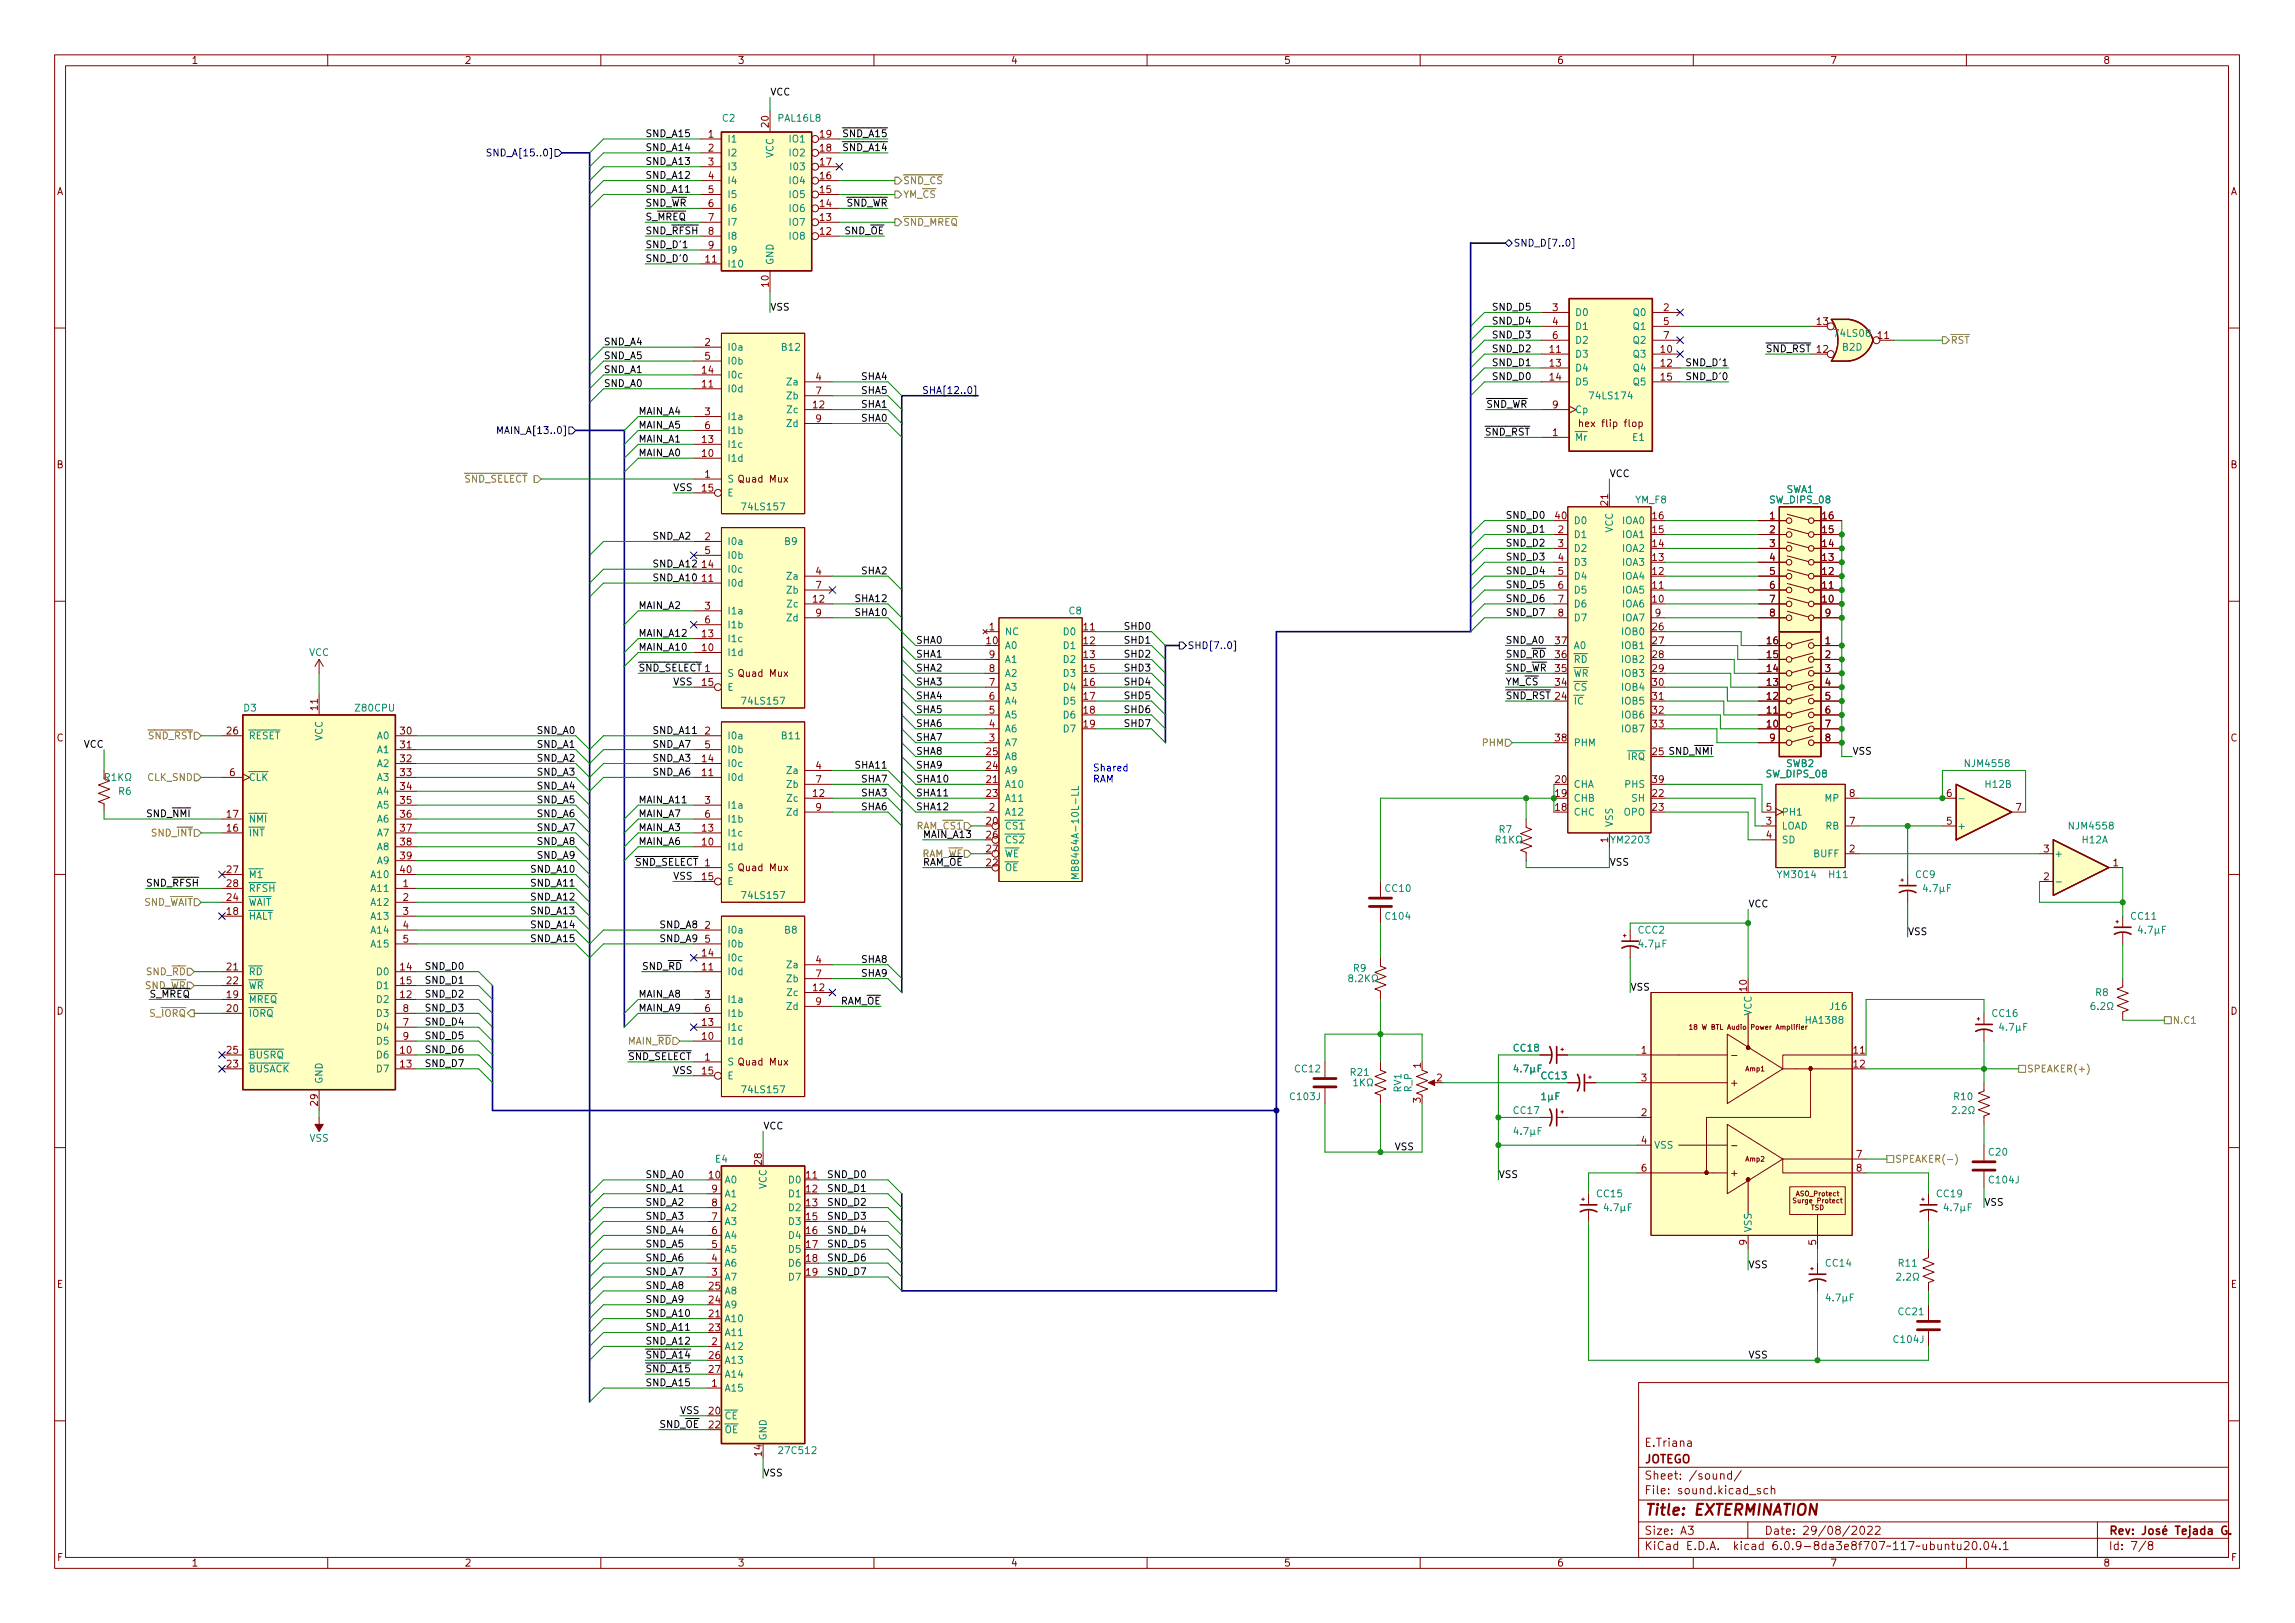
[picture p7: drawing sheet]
<svg xmlns="http://www.w3.org/2000/svg" width="420mm" height="297mm" viewBox="0 0 420 297" stroke-linecap="round" stroke-linejoin="round" font-family="sans-serif">
<defs><g id="words">
<g font-size="4.2" fill="#840000">
<text x="319.5" y="192">.</text>
<text x="330.9" y="195.8">.</text>
<text x="311.8" y="214.9">.</text>
<text x="319.5" y="216.2">.</text>
</g>
<text font-size="2.8" fill="#840000" x="301" y="277.3">Title: EXTERMINATION</text>
<g font-size="2.1" fill="#840000">
<text x="301" y="267.8">JOTEGO</text>
<text x="301" y="264.8">E.Triana</text>
<text x="301" y="273.5">File: sound.kicad_sch</text>
<text x="301" y="270.8">Sheet: /sound/</text>
<text x="301" y="280.9">Size: A3</text>
<text x="323" y="280.9">Date: 29/08/2022</text>
<text x="301" y="283.7">KiCad E.D.A. kicad 6.0.9-8da3e8f707~117~ubuntu20.04.1</text>
<text x="386" y="283.7">Id: 7/8</text>
</g>
<g font-size="1.8" fill="#840000">
<text x="35" y="11.7">1</text>
<text x="85" y="11.7">2</text>
<text x="135" y="11.7">3</text>
<text x="185" y="11.7">4</text>
<text x="235" y="11.7">5</text>
<text x="285" y="11.7">6</text>
<text x="335" y="11.7">7</text>
<text x="385" y="11.7">8</text>
<text x="140.7" y="23.2" transform="rotate(-90 140.7 23.2)">20</text>
<text x="129.7" y="25.2">1</text>
<text x="129.7" y="27.7">2</text>
<text x="10.3" y="35.7">A</text>
<text x="129.7" y="30.3">3</text>
<text x="129.7" y="32.8">4</text>
<text x="129.7" y="35.3">5</text>
<text x="150.1" y="35.3">15</text>
<text x="150.1" y="32.8">16</text>
<text x="150.1" y="30.3">17</text>
<text x="408.3" y="35.7">A</text>
<text x="129.7" y="37.9">6</text>
<text x="129.7" y="40.4">7</text>
<text x="150.1" y="40.4">13</text>
<text x="150.1" y="37.9">14</text>
<text x="129.7" y="45.5">9</text>
<text x="129.2" y="48">11</text>
<text x="140.7" y="52.5" transform="rotate(-90 140.7 52.5)">10</text>
<text x="284.2" y="56.9">3</text>
<text x="284.2" y="59.5">4</text>
<text x="304.6" y="56.9">2</text>
<text x="304.6" y="59.5">5</text>
<text x="332.6" y="59.5">13</text>
<text x="129" y="63.3">2</text>
<text x="129" y="65.8">5</text>
<text x="283.8" y="64.6">11</text>
<text x="284.2" y="62">6</text>
<text x="304.1" y="64.6">10</text>
<text x="304.6" y="62">7</text>
<text x="332.6" y="64.6">12</text>
<text x="343.8" y="62">11</text>
<text x="128.6" y="70.9">11</text>
<text x="128.6" y="68.4">14</text>
<text x="149.4" y="69.6">4</text>
<text x="283.8" y="67.1">13</text>
<text x="283.8" y="69.6">14</text>
<text x="304.1" y="67.1">12</text>
<text x="304.1" y="69.6">15</text>
<text x="129" y="76">3</text>
<text x="148.9" y="74.7">12</text>
<text x="149.4" y="72.2">7</text>
<text x="149.4" y="77.3">9</text>
<text x="284.2" y="74.7">9</text>
<text x="128.6" y="83.6">10</text>
<text x="128.6" y="81.1">13</text>
<text x="129" y="78.5">6</text>
<text x="284.2" y="79.8">1</text>
<text x="289.9" y="78.1">hex flip flop</text>
<text x="10.3" y="85.7">B</text>
<text x="128.6" y="90">15</text>
<text x="129" y="87.4">1</text>
<text x="408.3" y="85.7">B</text>
<text x="284.8" y="95">40</text>
<text x="294.4" y="92.5" transform="rotate(-90 294.4 92.5)">21</text>
<text x="302.5" y="95">16</text>
<text x="324" y="95">1</text>
<text x="333.7" y="95">16</text>
<text x="129" y="98.8">2</text>
<text x="129" y="101.4">5</text>
<text x="285.3" y="97.6">2</text>
<text x="285.3" y="100.1">3</text>
<text x="302.5" y="100.1">14</text>
<text x="302.5" y="97.6">15</text>
<text x="324" y="97.6">2</text>
<text x="324" y="100.1">3</text>
<text x="333.7" y="100.1">14</text>
<text x="333.7" y="97.6">15</text>
<text x="128.6" y="106.5">11</text>
<text x="128.6" y="103.9">14</text>
<text x="149.4" y="105.2">4</text>
<text x="149.4" y="107.7">7</text>
<text x="285.3" y="102.7">4</text>
<text x="285.3" y="105.2">5</text>
<text x="285.3" y="107.7">6</text>
<text x="302.5" y="107.7">11</text>
<text x="302.5" y="105.2">12</text>
<text x="302.5" y="102.7">13</text>
<text x="324" y="102.7">4</text>
<text x="324" y="105.2">5</text>
<text x="324" y="107.7">6</text>
<text x="333.7" y="107.7">11</text>
<text x="333.7" y="105.2">12</text>
<text x="333.7" y="102.7">13</text>
<text x="129" y="111.5">3</text>
<text x="148.9" y="110.3">12</text>
<text x="149.4" y="112.8">9</text>
<text x="285.3" y="110.3">7</text>
<text x="285.3" y="112.8">8</text>
<text x="302.5" y="110.3">10</text>
<text x="303" y="112.8">9</text>
<text x="324" y="110.3">7</text>
<text x="324" y="112.8">8</text>
<text x="333.7" y="110.3">10</text>
<text x="334.2" y="112.8">9</text>
<text x="128.6" y="119.2">10</text>
<text x="128.6" y="116.6">13</text>
<text x="129" y="114.1">6</text>
<text x="180.6" y="117.9">10</text>
<text x="181.1" y="115.4">1</text>
<text x="198.4" y="115.4">11</text>
<text x="198.4" y="117.9">12</text>
<text x="284.8" y="117.9">37</text>
<text x="302.5" y="115.4">26</text>
<text x="302.5" y="117.9">27</text>
<text x="323.5" y="117.9">16</text>
<text x="334.2" y="117.9">1</text>
<text x="128.6" y="125.5">15</text>
<text x="129" y="123">1</text>
<text x="181.1" y="125.5">7</text>
<text x="181.1" y="123">8</text>
<text x="181.1" y="120.4">9</text>
<text x="198.4" y="120.4">13</text>
<text x="198.4" y="123">15</text>
<text x="198.4" y="125.5">16</text>
<text x="302.5" y="120.4">28</text>
<text x="302.5" y="123">29</text>
<text x="302.5" y="125.5">30</text>
<text x="323.5" y="125.5">13</text>
<text x="323.5" y="123">14</text>
<text x="323.5" y="120.4">15</text>
<text x="334.2" y="120.4">2</text>
<text x="334.2" y="123">3</text>
<text x="334.2" y="125.5">4</text>
<text x="58.2" y="129.9" transform="rotate(-90 58.2 129.9)">11</text>
<text x="181.1" y="130.6">5</text>
<text x="181.1" y="128.1">6</text>
<text x="198.4" y="128.1">17</text>
<text x="198.4" y="130.6">18</text>
<text x="284.8" y="128.1">24</text>
<text x="302.5" y="128.1">31</text>
<text x="302.5" y="130.6">32</text>
<text x="323.5" y="130.6">11</text>
<text x="323.5" y="128.1">12</text>
<text x="334.2" y="128.1">5</text>
<text x="334.2" y="130.6">6</text>
<text x="10.3" y="135.7">C</text>
<text x="41.6" y="134.4">26</text>
<text x="73.3" y="134.4">30</text>
<text x="73.3" y="136.9">31</text>
<text x="129" y="134.4">2</text>
<text x="129" y="136.9">5</text>
<text x="181.1" y="135.7">3</text>
<text x="181.1" y="133.1">4</text>
<text x="198.4" y="133.1">19</text>
<text x="284.8" y="135.7">38</text>
<text x="302.5" y="133.1">33</text>
<text x="323.5" y="133.1">10</text>
<text x="324" y="135.7">9</text>
<text x="334.2" y="133.1">7</text>
<text x="334.2" y="135.7">8</text>
<text x="408.3" y="135.7">C</text>
<text x="42.1" y="142">6</text>
<text x="73.3" y="139.5">32</text>
<text x="73.3" y="142">33</text>
<text x="128.6" y="142">11</text>
<text x="128.6" y="139.5">14</text>
<text x="149.4" y="140.8">4</text>
<text x="149.4" y="143.3">7</text>
<text x="180.6" y="143.3">21</text>
<text x="180.6" y="140.8">24</text>
<text x="180.6" y="138.2">25</text>
<text x="284.8" y="143.3">20</text>
<text x="302.5" y="143.3">39</text>
<text x="41.6" y="149.6">17</text>
<text x="73.3" y="144.6">34</text>
<text x="73.3" y="147.1">35</text>
<text x="73.3" y="149.6">36</text>
<text x="129" y="147.1">3</text>
<text x="129" y="149.6">6</text>
<text x="148.9" y="145.8">12</text>
<text x="149.4" y="148.4">9</text>
<text x="180.6" y="145.8">23</text>
<text x="181.1" y="148.4">2</text>
<text x="284.8" y="148.4">18</text>
<text x="284.8" y="145.8">19</text>
<text x="302.5" y="145.8">22</text>
<text x="302.5" y="148.4">23</text>
<text x="323.4" y="148.4">5</text>
<text x="338.6" y="145.8">8</text>
<text x="356.4" y="145.8">6</text>
<text x="369.1" y="148.4">7</text>
<text x="41.6" y="152.2">16</text>
<text x="73.3" y="152.2">37</text>
<text x="73.3" y="154.7">38</text>
<text x="128.6" y="154.7">10</text>
<text x="128.6" y="152.2">13</text>
<text x="180.6" y="150.9">20</text>
<text x="180.6" y="153.5">26</text>
<text x="180.6" y="156">27</text>
<text x="294.4" y="154.2" transform="rotate(-90 294.4 154.2)">1</text>
<text x="323.4" y="150.9">3</text>
<text x="323.4" y="153.5">4</text>
<text x="338.6" y="156">2</text>
<text x="338.6" y="150.9">7</text>
<text x="356.4" y="150.9">5</text>
<text x="374.2" y="156">3</text>
<text x="41.6" y="159.8">27</text>
<text x="73.3" y="157.3">39</text>
<text x="73.3" y="159.8">40</text>
<text x="128.6" y="161.1">15</text>
<text x="129" y="158.5">1</text>
<text x="180.6" y="158.5">22</text>
<text x="374.2" y="161.1">2</text>
<text x="386.9" y="158.5">1</text>
<text x="41.6" y="167.4">18</text>
<text x="41.6" y="164.9">24</text>
<text x="41.6" y="162.3">28</text>
<text x="73.8" y="162.3">1</text>
<text x="73.8" y="164.9">2</text>
<text x="73.8" y="167.4">3</text>
<text x="73.8" y="170">4</text>
<text x="73.8" y="172.5">5</text>
<text x="129" y="170">2</text>
<text x="129" y="172.5">5</text>
<text x="41.6" y="177.6">21</text>
<text x="73.3" y="177.6">14</text>
<text x="128.6" y="177.6">11</text>
<text x="128.6" y="175">14</text>
<text x="149.4" y="176.3">4</text>
<text x="149.4" y="178.9">7</text>
<text x="10.3" y="185.7">D</text>
<text x="41.6" y="182.7">19</text>
<text x="41.6" y="185.2">20</text>
<text x="41.6" y="180.1">22</text>
<text x="73.3" y="182.7">12</text>
<text x="73.3" y="180.1">15</text>
<text x="73.8" y="185.2">8</text>
<text x="129" y="182.7">3</text>
<text x="129" y="185.2">6</text>
<text x="148.9" y="181.4">12</text>
<text x="149.4" y="183.9">9</text>
<text x="319.8" y="181.4" transform="rotate(-90 319.8 181.4)">10</text>
<text x="408.3" y="185.7">D</text>
<text x="73.8" y="187.7">7</text>
<text x="73.8" y="190.3">9</text>
<text x="128.6" y="190.3">10</text>
<text x="128.6" y="187.7">13</text>
<text x="41.6" y="195.4">23</text>
<text x="41.6" y="192.8">25</text>
<text x="73.3" y="192.8">10</text>
<text x="73.3" y="195.4">13</text>
<text x="128.6" y="196.6">15</text>
<text x="260.1" y="195.5" transform="rotate(-90 260.1 195.5)">1</text>
<text x="263" y="197.9">2</text>
<text x="300.5" y="192.8">1</text>
<text x="300.5" y="197.9">3</text>
<text x="317.2" y="193.7">-</text>
<text x="339.4" y="192.8">11</text>
<text x="339.4" y="195.4">12</text>
<text x="58.2" y="202.3" transform="rotate(-90 58.2 202.3)">29</text>
<text x="260.1" y="201.8" transform="rotate(-90 260.1 201.8)">3</text>
<text x="317" y="198.8">+</text>
<text x="300.5" y="204.3">2</text>
<text x="300.5" y="209.3">4</text>
<text x="129.8" y="215.7">10</text>
<text x="139.4" y="213.1" transform="rotate(-90 139.4 213.1)">28</text>
<text x="147.6" y="215.7">11</text>
<text x="300.5" y="214.4">6</text>
<text x="317" y="215.3">+</text>
<text x="317.2" y="210.2">-</text>
<text x="339.9" y="211.9">7</text>
<text x="339.9" y="214.4">8</text>
<text x="130.3" y="220.8">8</text>
<text x="130.3" y="218.2">9</text>
<text x="147.6" y="218.2">12</text>
<text x="147.6" y="220.8">13</text>
<text x="130.3" y="225.8">6</text>
<text x="130.3" y="223.3">7</text>
<text x="147.6" y="223.3">15</text>
<text x="147.6" y="225.8">16</text>
<text x="319.8" y="227.9" transform="rotate(-90 319.8 227.9)">9</text>
<text x="332.5" y="227.9" transform="rotate(-90 332.5 227.9)">5</text>
<text x="130.3" y="233.5">3</text>
<text x="130.3" y="230.9">4</text>
<text x="130.3" y="228.4">5</text>
<text x="147.6" y="228.4">17</text>
<text x="147.6" y="230.9">18</text>
<text x="147.6" y="233.5">19</text>
<text x="10.4" y="235.7">E</text>
<text x="129.8" y="238.5">24</text>
<text x="129.8" y="236">25</text>
<text x="408.4" y="235.7">E</text>
<text x="129.8" y="241.1">21</text>
<text x="129.8" y="243.6">23</text>
<text x="129.8" y="248.7">26</text>
<text x="129.8" y="251.2">27</text>
<text x="130.3" y="246.2">2</text>
<text x="130.3" y="253.8">1</text>
<text x="129.8" y="258.9">20</text>
<text x="139.4" y="266.5" transform="rotate(-90 139.4 266.5)">14</text>
<text x="10.4" y="285.7">F</text>
<text x="35" y="286.7">1</text>
<text x="85" y="286.7">2</text>
<text x="135" y="286.7">3</text>
<text x="185" y="286.7">4</text>
<text x="235" y="286.7">5</text>
<text x="285" y="286.7">6</text>
<text x="335" y="286.7">7</text>
<text x="385" y="286.7">8</text>
<text x="408.4" y="285.7">F</text>
</g>
<g font-size="1.8">
<text x="141" y="17.5">VCC</text>
<text x="118.1" y="25.1">SND_A15</text>
<text x="118.1" y="27.6">SND_A14</text>
<text x="150.1" y="27.7">18 ~{SND_A14}</text>
<text x="150.1" y="25.2">19 ~{SND_A15}</text>
<text x="118.1" y="30.2">SND_A13</text>
<text x="118.1" y="32.7">SND_A12</text>
<text x="118.1" y="35.2">SND_A11</text>
<text x="118.1" y="37.8">SND_~{WR}</text>
<text x="118.1" y="40.3">S_~{MREQ}</text>
<text x="153.5" y="37.8">~{SND_WR}</text>
<text x="118.1" y="45.4">SND_D'1</text>
<text x="118.1" y="47.9">SND_D'0</text>
<text x="118.1" y="42.9">SND_~{RFSH}8</text>
<text x="150.1" y="43">12 SND_~{OE}</text>
<text x="141" y="56.8">VSS</text>
<text x="273" y="59.4">SND_D4</text>
<text x="273" y="56.8">SND_D5</text>
<text x="110.5" y="63.2">SND_A4</text>
<text x="110.5" y="65.7">SND_A5</text>
<text x="273" y="61.9">SND_D3</text>
<text x="273" y="64.5">SND_D2</text>
<text x="323.2" y="64.5">~{SND_RST}</text>
<text x="110.5" y="70.8">SND_A0</text>
<text x="110.5" y="68.3">SND_A1</text>
<text x="157.8" y="69.5">SHA4</text>
<text x="273" y="69.5">SND_D0</text>
<text x="273" y="67">SND_D1</text>
<text x="309.1" y="69.5">SND_D'0</text>
<text x="309.1" y="67">SND_D'1</text>
<text x="116.8" y="75.9">MAIN_A4</text>
<text x="157.8" y="77.2">SHA0</text>
<text x="157.8" y="72.1">SHA5</text>
<text x="157.8" y="74.6">SHA1</text>
<text x="272" y="74.6">~{SND_WR}</text>
<text x="116.8" y="83.5">MAIN_A0</text>
<text x="116.8" y="78.4">MAIN_A5</text>
<text x="116.8" y="81">MAIN_A1</text>
<text x="271.8" y="79.7">~{SND_RST}</text>
<text x="123.2" y="89.9">VSS</text>
<text x="294.6" y="87.3">VCC</text>
<text x="275.6" y="94.9">SND_D0</text>
<text x="119.4" y="98.7">SND_A2</text>
<text x="275.6" y="97.5">SND_D1</text>
<text x="275.6" y="100">SND_D2</text>
<text x="119.4" y="106.4">SND_A10</text>
<text x="119.4" y="103.8">SND_A12</text>
<text x="157.8" y="105.1">SHA2</text>
<text x="275.6" y="105.1">SND_D4</text>
<text x="275.6" y="102.6">SND_D3</text>
<text x="275.6" y="107.6">SND_D5</text>
<text x="116.8" y="111.4">MAIN_A2</text>
<text x="156.9" y="110.2">SHA12</text>
<text x="156.9" y="112.7">SHA10</text>
<text x="275.6" y="110.2">SND_D6</text>
<text x="275.6" y="112.7">SND_D7</text>
<text x="116.8" y="119.1">MAIN_A10</text>
<text x="116.8" y="116.5">MAIN_A12</text>
<text x="167.6" y="117.8">SHA0</text>
<text x="206.1" y="115.3">SHD0</text>
<text x="206.1" y="117.8">SHD1</text>
<text x="275.6" y="117.8">SND_A0</text>
<text x="116.8" y="122.9">~{SND_SELECT}</text>
<text x="123.2" y="125.4">VSS</text>
<text x="167.6" y="125.4">SHA3</text>
<text x="167.6" y="120.3">SHA1</text>
<text x="167.6" y="122.9">SHA2</text>
<text x="206.1" y="125.4">SHD4</text>
<text x="206.1" y="120.3">SHD2</text>
<text x="206.1" y="122.9">SHD3</text>
<text x="275.6" y="122.9">SND_~{WR}35</text>
<text x="275.6" y="125.4">YM_~{CS} 34</text>
<text x="275.6" y="120.3">SND_~{RD}36</text>
<text x="167.6" y="130.5">SHA5</text>
<text x="167.6" y="128">SHA4</text>
<text x="206.1" y="130.5">SHD6</text>
<text x="206.1" y="128">SHD5</text>
<text x="275.6" y="128">~{SND_RST}</text>
<text x="15.3" y="136.8">VCC</text>
<text x="98.4" y="136.8">SND_A1</text>
<text x="98.4" y="134.3">SND_A0</text>
<text x="119.4" y="134.3">SND_A11</text>
<text x="119.4" y="136.8">SND_A7</text>
<text x="167.6" y="133">SHA6</text>
<text x="167.6" y="135.6">SHA7</text>
<text x="206.1" y="133">SHD7</text>
<text x="98.4" y="141.9">SND_A3</text>
<text x="98.4" y="139.4">SND_A2</text>
<text x="119.4" y="141.9">SND_A6</text>
<text x="119.4" y="139.4">SND_A3</text>
<text x="156.9" y="140.7">SHA11</text>
<text x="157.8" y="143.2">SHA7</text>
<text x="167.6" y="140.7">SHA9</text>
<text x="167.6" y="138.1">SHA8</text>
<text x="167.6" y="143.2">SHA10</text>
<text x="302.5" y="138.2">25SND_~{NMI}</text>
<text x="339.1" y="138.1">VSS</text>
<text x="26.7" y="149.5">SND_~{NMI}</text>
<text x="98.4" y="149.5">SND_A6</text>
<text x="98.4" y="144.5">SND_A4</text>
<text x="98.4" y="147">SND_A5</text>
<text x="116.8" y="149.5">MAIN_A7</text>
<text x="116.8" y="147">MAIN_A11</text>
<text x="157.8" y="145.7">SHA3</text>
<text x="157.8" y="148.3">SHA6</text>
<text x="167.6" y="148.3">SHA12</text>
<text x="167.6" y="145.7">SHA11</text>
<text x="98.4" y="152.1">SND_A7</text>
<text x="98.4" y="154.6">SND_A8</text>
<text x="116.8" y="154.6">MAIN_A6</text>
<text x="116.8" y="152.1">MAIN_A3</text>
<text x="168.9" y="153.4">MAIN_A13</text>
<text x="97.4" y="159.7">SND_A10</text>
<text x="98.4" y="157.2">SND_A9</text>
<text x="116.2" y="158.4">~{SND_SELECT}</text>
<text x="123.2" y="161">VSS</text>
<text x="168.9" y="158.4">RAM_~{OE}</text>
<text x="294.6" y="158.4">VSS</text>
<text x="26.7" y="162.2">SND_~{RFSH}</text>
<text x="97.4" y="162.2">SND_A11</text>
<text x="97.4" y="167.3">SND_A13</text>
<text x="97.4" y="164.8">SND_A12</text>
<text x="320" y="166.1">VCC</text>
<text x="97.4" y="172.4">SND_A15</text>
<text x="97.4" y="169.9">SND_A14</text>
<text x="120.6" y="172.4">SND_A9</text>
<text x="120.6" y="169.9">SND_A8</text>
<text x="349.2" y="171.1">VSS</text>
<text x="78.1" y="177.5">SND_D0</text>
<text x="117.5" y="177.5">SND_~{RD}</text>
<text x="157.8" y="178.8">SHA9</text>
<text x="157.8" y="176.2">SHA8</text>
<text x="27.3" y="182.6">S_~{MREQ}</text>
<text x="78.1" y="185.1">SND_D3</text>
<text x="78.1" y="180">SND_D1</text>
<text x="78.1" y="182.6">SND_D2</text>
<text x="116.8" y="182.6">MAIN_A8</text>
<text x="116.8" y="185.1">MAIN_A9</text>
<text x="152.3" y="183.8">RAM_~{OE}</text>
<text x="298.4" y="181.3">VSS</text>
<text x="78.1" y="187.6">SND_D4</text>
<text x="78.1" y="190.2">SND_D5</text>
<text x="78.1" y="192.7">SND_D6</text>
<text x="78.1" y="195.3">SND_D7</text>
<text x="114.9" y="194">~{SND_SELECT}1</text>
<text x="123.2" y="196.5">VSS</text>
<text x="139.7" y="206.7">VCC</text>
<text x="118.1" y="215.6">SND_A0</text>
<text x="151.8" y="215.6">SND_D0</text>
<text x="255.3" y="210.5">VSS</text>
<text x="274.3" y="215.6">VSS</text>
<text x="118.1" y="220.7">SND_A2</text>
<text x="118.1" y="218.1">SND_A1</text>
<text x="151.8" y="220.7">SND_D2</text>
<text x="151.8" y="218.1">SND_D1</text>
<text x="363.2" y="220.7">VSS</text>
<text x="118.1" y="223.2">SND_A3</text>
<text x="118.1" y="225.7">SND_A4</text>
<text x="151.8" y="225.7">SND_D4</text>
<text x="151.8" y="223.2">SND_D3</text>
<text x="118.1" y="230.8">SND_A6</text>
<text x="118.1" y="233.4">SND_A7</text>
<text x="118.1" y="228.3">SND_A5</text>
<text x="151.8" y="233.4">SND_D7</text>
<text x="151.8" y="228.3">SND_D5</text>
<text x="151.8" y="230.8">SND_D6</text>
<text x="320" y="232.1">VSS</text>
<text x="118.1" y="235.9">SND_A8</text>
<text x="118.1" y="238.4">SND_A9</text>
<text x="118.1" y="243.5">SND_A11</text>
<text x="118.1" y="241">SND_A10</text>
<text x="118.1" y="246.1">SND_A12</text>
<text x="118.1" y="248.6">~{SND_A14}</text>
<text x="118.1" y="251.1">~{SND_A15}</text>
<text x="320" y="248.6">VSS</text>
<text x="118.1" y="253.7">SND_A15</text>
<text x="120.6" y="261.3">SND_~{OE}22</text>
<text x="124.5" y="258.8">VSS</text>
<text x="139.7" y="270.2">VSS</text>
</g>
<g font-size="1.8" fill="#008484">
<text x="132.3" y="22.3">C2</text>
<text x="142.6" y="22.3">PAL16L8</text>
<text x="133.1" y="26.1">I1</text>
<text x="133.1" y="28.6">I2</text>
<text x="141.6" y="28.9" transform="rotate(-90 141.6 28.9)">VCC</text>
<text x="144.7" y="28.6">IO2</text>
<text x="144.7" y="26.1">IO1</text>
<text x="133.1" y="31.2">I3</text>
<text x="133.1" y="33.7">I4</text>
<text x="144.7" y="33.7">IO4</text>
<text x="145.1" y="31.2">I03</text>
<text x="133.1" y="36.2">I5</text>
<text x="133.1" y="38.8">I6</text>
<text x="133.1" y="41.3">I7</text>
<text x="144.7" y="41.3">IO7</text>
<text x="144.7" y="38.8">IO6</text>
<text x="144.7" y="36.2">IO5</text>
<text x="133.1" y="43.9">I8</text>
<text x="133.1" y="46.4">I9</text>
<text x="144.7" y="43.9">IO8</text>
<text x="133.1" y="48.9">I10</text>
<text x="141.6" y="48.6" transform="rotate(-90 141.6 48.6)">GND</text>
<text x="288.3" y="57.8">D0</text>
<text x="299.1" y="57.8">Q0</text>
<text x="133.1" y="64.2">I0a</text>
<text x="143.2" y="64.2">B12</text>
<text x="288.3" y="65.4">D3</text>
<text x="288.3" y="60.4">D1</text>
<text x="288.3" y="62.9">D2</text>
<text x="299.1" y="65.4">Q3</text>
<text x="299.1" y="60.4">Q1</text>
<text x="299.1" y="62.9">Q2</text>
<text x="336" y="61.6">74LS08</text>
<text x="337.3" y="64.2">B2D</text>
<text x="133.1" y="71.8">I0d</text>
<text x="133.1" y="69.3">I0c</text>
<text x="133.1" y="66.7">I0b</text>
<text x="144.2" y="70.5">Za</text>
<text x="288.3" y="68">D4</text>
<text x="288.3" y="70.5">D5</text>
<text x="299.1" y="68">Q4</text>
<text x="299.1" y="70.5">Q5</text>
<text x="133.1" y="76.9">I1a</text>
<text x="144.1" y="73.1">Zb</text>
<text x="144.2" y="75.6">Zc</text>
<text x="288.3" y="75.6">Cp</text>
<text x="291.3" y="73.1">74LS174</text>
<text x="133.1" y="82">I1c</text>
<text x="133.1" y="79.4">I1b</text>
<text x="144.1" y="78.1">Zd</text>
<text x="288.3" y="80.7">~{Mr}</text>
<text x="298.9" y="80.7">E1</text>
<text x="133.1" y="88.3">S Quad Mux</text>
<text x="133.1" y="84.5">I1d</text>
<text x="133.1" y="90.8">E</text>
<text x="136.1" y="93.4">74LS157</text>
<text x="288" y="95.9">D0</text>
<text x="297.1" y="95.9">IOA0</text>
<text x="299.4" y="92.1">YM_F8</text>
<text x="324.1" y="92.1">SW_DIPS_08</text>
<text x="327" y="90.2">SWA1</text>
<text x="133.1" y="99.7">I0a</text>
<text x="143.6" y="99.7">B9</text>
<text x="288" y="98.5">D1</text>
<text x="288" y="101">D2</text>
<text x="295.3" y="97.5" transform="rotate(-90 295.3 97.5)">VCC</text>
<text x="297.1" y="101">IOA2</text>
<text x="297.1" y="98.5">IOA1</text>
<text x="133.1" y="107.4">I0d</text>
<text x="133.1" y="104.8">I0c</text>
<text x="133.1" y="102.3">I0b</text>
<text x="144.2" y="106.1">Za</text>
<text x="288" y="103.5">D3</text>
<text x="288" y="106.1">D4</text>
<text x="297.1" y="106.1">IOA4</text>
<text x="297.1" y="103.5">IOA3</text>
<text x="133.1" y="112.4">I1a</text>
<text x="144.1" y="108.6">Zb</text>
<text x="144.1" y="113.7">Zd</text>
<text x="144.2" y="111.2">Zc</text>
<text x="195.7" y="112.4">C8</text>
<text x="288" y="108.6">D5</text>
<text x="288" y="111.2">D6</text>
<text x="288" y="113.7">D7</text>
<text x="297.1" y="111.2">IOA6</text>
<text x="297.1" y="108.6">IOA5</text>
<text x="297.1" y="113.7">IOA7</text>
<text x="133.1" y="117.5">I1c</text>
<text x="133.1" y="115">I1b</text>
<text x="183.9" y="116.2">NC</text>
<text x="183.9" y="118.8">A0</text>
<text x="194.8" y="116.2">D0</text>
<text x="194.8" y="118.8">D1</text>
<text x="288" y="118.8">A0</text>
<text x="297.1" y="116.2">IOB0</text>
<text x="297.1" y="118.8">IOB1</text>
<text x="56.6" y="120.1">VCC</text>
<text x="133.1" y="123.9">S Quad Mux</text>
<text x="133.1" y="120.1">I1d</text>
<text x="183.9" y="123.9">A2</text>
<text x="183.9" y="121.3">A1</text>
<text x="194.8" y="121.3">D2</text>
<text x="194.8" y="123.9">D3</text>
<text x="288" y="123.9">~{WR}</text>
<text x="288" y="121.3">~{RD}</text>
<text x="297.1" y="121.3">IOB2</text>
<text x="297.1" y="123.9">IOB3</text>
<text x="44.6" y="130.2">D3</text>
<text x="65.2" y="130.2">Z80CPU</text>
<text x="133.1" y="126.4">E</text>
<text x="136.1" y="128.9">74LS157</text>
<text x="183.9" y="131.5">A5</text>
<text x="183.9" y="128.9">A4</text>
<text x="183.9" y="126.4">A3</text>
<text x="194.8" y="126.4">D4</text>
<text x="194.8" y="128.9">D5</text>
<text x="194.8" y="131.5">D6</text>
<text x="288" y="128.9">~{IC}</text>
<text x="288" y="126.4">~{CS}</text>
<text x="297.1" y="126.4">IOB4</text>
<text x="297.1" y="128.9">IOB5</text>
<text x="297.1" y="131.5">IOB6</text>
<text x="45.5" y="135.3">~{RESET}</text>
<text x="59.1" y="135.6" transform="rotate(-90 59.1 135.6)">VCC</text>
<text x="69.1" y="135.3">A0</text>
<text x="69.1" y="137.8">A1</text>
<text x="133.1" y="135.3">I0a</text>
<text x="133.1" y="137.8">I0b</text>
<text x="143.2" y="135.3">B11</text>
<text x="183.9" y="136.6">A7</text>
<text x="183.9" y="134">A6</text>
<text x="194.8" y="134">D7</text>
<text x="288" y="136.6">PHM</text>
<text x="297.1" y="134">IOB7</text>
<text x="45.5" y="142.9">~{CLK}</text>
<text x="69.1" y="140.4">A2</text>
<text x="69.1" y="142.9">A3</text>
<text x="133.1" y="142.9">I0d</text>
<text x="133.1" y="140.4">I0c</text>
<text x="144.2" y="141.6">Za</text>
<text x="183.9" y="141.6">A9</text>
<text x="183.9" y="139.1">A8</text>
<text x="296.7" y="139.1">~{IRQ}</text>
<text x="323.5" y="142.3">SW_DIPS_08</text>
<text x="327" y="140.4">SWB2</text>
<text x="359.9" y="140.4">NJM4558</text>
<text x="21.7" y="145.5">R6</text>
<text x="69.1" y="145.5">A4</text>
<text x="69.1" y="148">A5</text>
<text x="133.1" y="148">I1a</text>
<text x="144.1" y="144.2">Zb</text>
<text x="144.1" y="149.3">Zd</text>
<text x="144.2" y="146.7">Zc</text>
<text x="183.9" y="149.3">A12</text>
<text x="183.9" y="144.2">A10</text>
<text x="183.9" y="146.7">A11</text>
<text x="288" y="149.3">CHC</text>
<text x="288" y="146.7">CHB</text>
<text x="288" y="144.2">CHA</text>
<text x="297.3" y="149.3">OPO</text>
<text x="297.6" y="144.2">PHS</text>
<text x="298.8" y="146.7">SH</text>
<text x="326.1" y="149.3">PH1</text>
<text x="334.1" y="146.7">MP</text>
<text x="363.5" y="144.2">H12B</text>
<text x="45.5" y="153.1">~{INT}</text>
<text x="45.5" y="150.5">~{NMI}</text>
<text x="69.1" y="150.5">A6</text>
<text x="69.1" y="153.1">A7</text>
<text x="69.1" y="155.6">A8</text>
<text x="133.1" y="155.6">I1d</text>
<text x="133.1" y="153.1">I1c</text>
<text x="133.1" y="150.5">I1b</text>
<text x="183.9" y="151.8">~{CS1}</text>
<text x="183.9" y="154.3">~{CS2}</text>
<text x="274.5" y="152.4">R7</text>
<text x="295.2" y="154.3">YM2203</text>
<text x="295.3" y="151.4" transform="rotate(-90 295.3 151.4)">VSS</text>
<text x="326.1" y="151.8">LOAD</text>
<text x="326.1" y="154.3">SD</text>
<text x="334.2" y="151.8">RB</text>
<text x="358.3" y="151.8">+</text>
<text x="379" y="151.8">NJM4558</text>
<text x="381.2" y="154.3">H12A</text>
<text x="45.5" y="160.7">~{M1}</text>
<text x="68.1" y="160.7">A10</text>
<text x="69.1" y="158.2">A9</text>
<text x="133.1" y="159.4">S Quad Mux</text>
<text x="133.1" y="162">E</text>
<text x="183.9" y="159.4">~{OE}</text>
<text x="183.9" y="156.9">~{WE}</text>
<text x="197.5" y="159.6" transform="rotate(-90 197.5 159.6)">MB8464A-10L-LL</text>
<text x="325.6" y="160.7">YM3014</text>
<text x="332.1" y="156.9">BUFF</text>
<text x="334.9" y="160.7">H11</text>
<text x="350.7" y="160.7">CC9</text>
<text x="376" y="156.9">+</text>
<text x="45.5" y="165.8">~{WAIT}</text>
<text x="45.5" y="163.2">~{RFSH}</text>
<text x="68.1" y="163.2">A11</text>
<text x="68.1" y="165.8">A12</text>
<text x="136.1" y="164.5">74LS157</text>
<text x="253.7" y="163.2">CC10</text>
<text x="45.5" y="168.3">~{HALT}</text>
<text x="68.1" y="168.3">A13</text>
<text x="68.1" y="170.9">A14</text>
<text x="68.1" y="173.4">A15</text>
<text x="133.1" y="170.9">I0a</text>
<text x="133.1" y="173.4">I0b</text>
<text x="143.6" y="170.9">B8</text>
<text x="253.8" y="168.3">C104</text>
<text x="299.9" y="170.9">CCC2</text>
<text x="390.2" y="168.3">CC11</text>
<text x="45.5" y="178.5">~{RD}</text>
<text x="69.1" y="178.5">D0</text>
<text x="133.1" y="178.5">I0d</text>
<text x="133.1" y="175.9">I0c</text>
<text x="144.1" y="179.7">Zb</text>
<text x="144.2" y="177.2">Za</text>
<text x="247.8" y="177.8">R9</text>
<text x="45.5" y="183.6">~{MREQ}</text>
<text x="45.5" y="181">~{WR}</text>
<text x="69.1" y="183.6">D2</text>
<text x="69.1" y="181">D1</text>
<text x="133.1" y="183.6">I1a</text>
<text x="144.1" y="184.8">Zd</text>
<text x="144.2" y="182.3">Zc</text>
<text x="320.7" y="185.9" transform="rotate(-90 320.7 185.9)">VCC</text>
<text x="335.1" y="184.8">J16</text>
<text x="383.7" y="182.3">R8</text>
<text x="45.5" y="186.1">~{IORQ}</text>
<text x="69.1" y="188.6">D4</text>
<text x="69.1" y="186.1">D3</text>
<text x="69.1" y="191.2">D5</text>
<text x="133.1" y="191.2">I1d</text>
<text x="133.1" y="188.6">I1c</text>
<text x="133.1" y="186.1">I1b</text>
<text x="330.8" y="187.4">HA1388</text>
<text x="364.8" y="186.1">CC16</text>
<text x="45.5" y="196.3">~{BUSACK}</text>
<text x="45.5" y="193.7">~{BUSRQ}</text>
<text x="69.1" y="193.7">D6</text>
<text x="69.1" y="196.3">D7</text>
<text x="133.1" y="195">S Quad Mux</text>
<text x="133.1" y="197.5">E</text>
<text x="237.1" y="196.3">CC12</text>
<text x="247.3" y="196.9">R21</text>
<text x="277.2" y="192.4">CC18</text>
<text x="282.2" y="197.5">CC13</text>
<text x="59.1" y="198.4" transform="rotate(-90 59.1 198.4)">GND</text>
<text x="136.1" y="200.1">74LS157</text>
<text x="236.3" y="201.3">C103J</text>
<text x="256.5" y="199.9" transform="rotate(-90 256.5 199.9)">RV1</text>
<text x="258.4" y="199.9" transform="rotate(-90 258.4 199.9)">R_P</text>
<text x="277.2" y="203.9">CC17</text>
<text x="357.8" y="201.3">R10</text>
<text x="56.7" y="209">VSS</text>
<text x="131" y="212.8">E4</text>
<text x="302.8" y="210.2">VSS</text>
<text x="364.2" y="211.5">C20</text>
<text x="132.6" y="216.6">A0</text>
<text x="132.6" y="221.7">A2</text>
<text x="132.6" y="219.1">A1</text>
<text x="140.3" y="217.6" transform="rotate(-90 140.3 217.6)">VCC</text>
<text x="144.6" y="216.6">D0</text>
<text x="144.6" y="219.1">D1</text>
<text x="144.6" y="221.7">D2</text>
<text x="292.4" y="219.1">CC15</text>
<text x="354.6" y="219.1">CC19</text>
<text x="364.3" y="216.6">C104J</text>
<text x="132.6" y="226.7">A4</text>
<text x="132.6" y="224.2">A3</text>
<text x="144.6" y="224.2">D3</text>
<text x="144.6" y="226.7">D4</text>
<text x="320.7" y="225.6" transform="rotate(-90 320.7 225.6)">VSS</text>
<text x="132.6" y="231.8">A6</text>
<text x="132.6" y="229.3">A5</text>
<text x="144.6" y="229.3">D5</text>
<text x="144.6" y="231.8">D6</text>
<text x="334.3" y="231.8">CC14</text>
<text x="347.6" y="231.8">R11</text>
<text x="132.6" y="239.4">A9</text>
<text x="132.6" y="236.9">A8</text>
<text x="132.6" y="234.4">A7</text>
<text x="144.6" y="234.4">D7</text>
<text x="132.6" y="242">A10</text>
<text x="132.6" y="244.5">A11</text>
<text x="346.8" y="245.8">C104J</text>
<text x="347.6" y="240.7">CC21</text>
<text x="132.6" y="247.1">A12</text>
<text x="132.6" y="249.6">A13</text>
<text x="132.6" y="254.7">A15</text>
<text x="132.6" y="252.1">A14</text>
<text x="132.6" y="259.8">~{CE}</text>
<text x="132.6" y="262.3">~{OE}</text>
<text x="140.3" y="263.7" transform="rotate(-90 140.3 263.7)">GND</text>
<text x="142.9" y="266.1">27C512</text>
</g>
<g font-size="1.8" fill="#000084">
<text x="90.3" y="28.6">SND_A[15..0]</text>
<text x="277.1" y="45.1">SND_D[7..0]</text>
<text x="170.2" y="72.1">SHA[12..0]</text>
<text x="92.1" y="79.4">MAIN_A[13..0]</text>
<text x="217.4" y="118.8">SHD[7..0]</text>
</g>
<g font-size="1.8" fill="#848400">
<text x="165.3" y="33.7">~{SND_CS}</text>
<text x="165.3" y="41.3">~{SND_MREQ}</text>
<text x="165.3" y="36.2">YM_~{CS}</text>
<text x="357.1" y="62.9">~{RST}</text>
<text x="84" y="88.3">~{SND_SELECT}</text>
<text x="25.7" y="135.3">~{SND_RST}</text>
<text x="271.5" y="136.6">PHM</text>
<text x="27" y="142.9">CLK_SND</text>
<text x="26.4" y="153.1">SND_~{INT}</text>
<text x="166.5" y="151.8">RAM_~{CS1}</text>
<text x="167.1" y="156.9">RAM_~{WE}</text>
<text x="24.8" y="165.8">SND_~{WAIT}</text>
<text x="25.5" y="178.5">SND_~{RD}</text>
<text x="25.1" y="181">SND_~{WR}</text>
<text x="26" y="186.1">S_~{IORQ}</text>
<text x="113.6" y="191.2">MAIN_~{RD}</text>
<text x="397.7" y="187.4">N.C1</text>
<text x="371" y="196.3">SPEAKER(+)</text>
<text x="346.9" y="212.8">SPEAKER(-)</text>
</g>
<g font-size="1.8" fill="#0000c2">
<text x="200" y="141.2">Shared</text>
<text x="200" y="143.2">RAM</text>
</g>
<g font-size="1.2" fill="#840000">
<text x="310.4" y="188.4">18 W BTL Audio Power Amplifier</text>
<text x="319.6" y="196.1">Amp1</text>
<text x="319.6" y="212.6">Amp2</text>
<text x="328.7" y="220.2">Surge Protect</text>
<text x="328.9" y="218.9">ASO_Protect</text>
<text x="331.5" y="221.5">TSD</text>
</g>
</g></defs>
<g fill="none" stroke="#840000" stroke-width=".18">
<path d="M10 10h400v277h-400zM12 12h396v273h-396zM60 10v2M110 10v2M160 10v2M210 10v2M260 10v2M310 10v2M360 10v2M128.3 25.4h3.8M128.3 38.1h3.8M128.3 35.6h3.8"/>
<path d="M128.3 33.1h3.8M128.3 30.5h3.8M128.3 28h3.8M141 20.4v3.8M149.9 25.4h3.8M149.9 38.1h3.8M149.9 35.6h3.8M149.9 33.1h3.8M149.9 30.5h3.8M149.9 28h3.8M128.3 48.3h3.8M128.3 43.2h3.8"/>
<path d="M128.3 40.7h3.8M128.3 45.8h3.8M141 49.6v3.8M149.9 43.2h3.8M149.9 40.7h3.8M282.2 59.7h5.1M282.2 57.2h5.1M302.5 59.7h5.1M302.5 57.2h5.1M331.5 59.7h3M338.5 58.5h-3.2a6.7 6.7 0 0 1 0 7.6h3.2M10 60h2"/>
<path d="M127 71.2h5.1M127 68.6h5.1M127 63.5h5.1M127 76.2h5.1M127 66.1h5.1M127 78.8h5.1M132.1 61h15.2v33h-15.2zM147.3 75h5.1M147.3 69.9h5.1M147.3 72.4h5.1M147.3 77.5h5.1M282.2 75h5.1"/>
<path d="M282.2 69.9h5.1M282.2 62.3h5.1M282.2 64.8h5.1M282.2 67.3h5.1M287.3 74.3l1.2 .7-1.2 .6M289.2 77.4l.2-.2 .3 .1v.8M289.2 76.8v1.3M298.9 77.4l.2-.2 .4 .2v.4l-.1 .2-.3 .1-.2-.1zM300.1 77.3l.3-.1 .3 .3-.2 .5h-.4M300.1 77.2v1.3M302.5 69.9h5.1M302.5 62.3h5.1"/>
<path d="M302.5 64.8h5.1M302.5 67.3h5.1M331.5 64.8h3M344.2 62.3h2.5M408 60h2M127 87.7h5.1M127 83.9h5.1M127 81.3h5.1M127 90.2h3.8M127 99.1h5.1M132.1 96.6h15.2v33h-15.2zM143.5 87.4l.7 .8"/>
<path d="M144.2 87.4l-.7 .8M282.2 80h5.1M284.5 97.8h2.5M287 92.7h15.3v59.7h-15.3zM294.6 90.2v2.5M321.9 97.8h5.1M321.9 95.3h5.1M327.2 99.2l3.9 1M327.2 96.7l3.9 1M327.2 94.1l3.9 1.1M332.1 97.8h5.1M332.1 95.3h5.1"/>
<path d="M10 110h2M127 119.4h5.1M127 106.7h5.1M127 116.9h5.1M127 104.2h5.1M127 111.8h5.1M127 101.6h5.1M127 114.3h5.1M147.3 110.5h5.1M147.3 105.4h5.1M147.3 108h5.1M147.3 113.1h5.1"/>
<path d="M180 115.2l.7 .8M180.3 115.6h2.6M180.7 115.2l-.7 .8M182.9 113.1h15.2v48.2h-15.2zM198.1 115.6h2.6M284.5 110.5h2.5M284.5 105.4h2.5M284.5 108h2.5M284.5 113.1h2.5M284.5 100.4h2.5M284.5 102.9h2.5M302.3 108h2.5"/>
<path d="M302.3 113.1h2.5M321.9 110.5h5.1M321.9 105.4h5.1M321.9 108h5.1M321.9 113.1h5.1M321.9 100.4h5.1M321.9 102.9h5.1M321.9 118.1h5.1M327.2 111.9l3.9 1M327.2 109.3l3.9 1.1M327.2 106.8l3.9 1M327.2 104.3l3.9 1"/>
<path d="M327.2 101.7l3.9 1.1M331.9 119.5l-3.9 1.1M331.9 117l-3.9 1M332.1 110.5h5.1M332.1 105.4h5.1M332.1 108h5.1M332.1 113.1h5.1M332.1 100.4h5.1M332.1 102.9h5.1M332.1 118.1h5.1M408 110h2M40.6 134.7h3.8"/>
<path d="M58.4 120.7v2.5M58.4 127v3.8M58.4 120.7l-.7 1.3M58.4 120.7l.8 1.3M72.4 139.7h3.8M72.4 134.7h3.8M72.4 137.2h3.8M127 139.7h5.1M127 134.7h5.1M127 137.2h5.1M127 123.2h5.1M127 125.8h3.8"/>
<path d="M132.1 132.1h15.2v33h-15.2zM143.5 123l.7 .8M144.2 123l-.7 .8M180.3 123.2h2.6M180.3 125.8h2.6M180.3 128.3h2.6M180.3 133.4h2.6M180.3 130.8h2.6M180.3 120.7h2.6M180.3 135.9h2.6M302.3 128.3h2.5M321.9 123.2h5.1"/>
<path d="M321.9 125.8h5.1M321.9 128.3h5.1M321.9 133.4h5.1M321.9 130.8h5.1M321.9 120.7h5.1M321.9 135.9h5.1M331.9 134.7l-3.9 1.1M331.9 132.2l-3.9 1M331.9 129.7l-3.9 1M331.9 127.1l-3.9 1.1M331.9 124.6l-3.9 1M331.9 122.1l-3.9 1"/>
<path d="M332.1 123.2h5.1M332.1 125.8h5.1M332.1 128.3h5.1M332.1 133.4h5.1M332.1 130.8h5.1M332.1 120.7h5.1M332.1 135.9h5.1M19 141v1.5l1.1 .4-2.1 .8 2.1 .7-2.1 .8 2.1 .8-2.1 .7 1 .4v1.5M40.6 142.3h3.8M40.6 152.4h3.8M40.6 149.9h3.8M44.4 141.6l1.3 .7-1.3 .6"/>
<path d="M72.4 155h3.8M72.4 142.3h3.8M72.4 152.4h3.8M72.4 147.4h3.8M72.4 149.9h3.8M72.4 144.8h3.8M72.4 157.5h3.8M127 158.8h5.1M127 155h5.1M127 142.3h5.1M127 152.4h5.1M127 147.4h5.1"/>
<path d="M127 149.9h5.1M143.5 158.5l.7 .9M144.2 158.5l-.7 .9M147.3 146.1h5.1M147.3 141h5.1M147.3 143.5h5.1M147.3 148.6h5.1M180.3 143.5h2.6M180.3 148.6h2.6M279.4 149.9v1.5l1 .4-2 .8 2 .7-2 .8 2 .7-2 .8 1 .4v1.5M294.6 152.4v2.6M322.6 148.6h2.5"/>
<path d="M322.6 151.2h2.5M322.6 153.7h2.5M325.1 143.5h12.7v15.3h-12.7zM325.1 148l1.3 .6-1.3 .7M337.8 156.2h2.6M337.8 146.1h2.6M337.8 151.2h2.6M355.6 146.1h2.5M355.6 151.2h2.5M368.3 148.6h2.5M373.4 156.2h2.5M386.1 158.8h2.5"/>
<path d="M10 160h2M40.6 160.1h3.8M40.6 177.8h3.8M40.6 162.6h3.8M40.6 167.7h3.8M40.6 165.1h3.8M72.4 160.1h3.8M72.4 177.8h3.8M72.4 170.2h3.8M72.4 172.8h3.8M72.4 162.6h3.8M72.4 167.7h3.8"/>
<path d="M72.4 165.1h3.8M127 161.3h3.8M127 177.8h5.1M127 175.3h5.1M127 170.2h5.1M127 172.8h5.1M132.1 167.7h15.2v33h-15.2zM147.3 176.6h5.1M147.3 179.1h5.1M252.7 175.3v1.5l1 .4-2 .8 2 .7-2 .8 2 .7-2 .8 1 .4v1.5M252.7 161.3v2.8M252.7 166.2v2.7"/>
<path d="M297.2 171.2h.5M297.4 171v.5M298.4 170.2v2M298.4 173.3v2M348 161.1h.5M348.2 160.8v.5M349.2 160.1v2M349.2 163.1v2M373.4 161.3h2.5M387.3 168.7h.6M387.6 168.4v.5M388.6 179.1v1.5l-1 .4 2 .8-2 .7 2 .8-2 .8 2 .7-1 .4v1.5"/>
<path d="M388.6 167.7v2M388.6 170.7v2.1M408 160h2M40.6 182.9h3.8M40.6 185.5h3.8M40.6 193.1h3.8M40.6 195.6h3.8M40.6 180.4h3.8M58.4 199.4v3.8M72.4 190.5h3.8M72.4 188h3.8M72.4 182.9h3.8"/>
<path d="M72.4 185.5h3.8M72.4 193.1h3.8M72.4 195.6h3.8M72.4 180.4h3.8M127 194.3h5.1M127 190.5h5.1M127 188h5.1M127 196.9h3.8M127 182.9h5.1M127 185.5h5.1M143.5 194.1l.7 .8M144.2 194.1l-.7 .8"/>
<path d="M147.3 181.6h5.1M147.3 184.2h5.1M242.6 194.3v2.8M242.6 199.2v2.8M252.7 194.3v1.6l1 .4-2 .7 2 .8-2 .7 2 .8-2 .8 1 .3v1.6M260.3 195.9l1.1 .4-2.1 .7 2.1 .8-2.1 .7 2.1 .8-2.1 .8 1 .3M261.9 198.2h1M281.9 193.1h2.1M285 193.1h2M285.7 192.1h.6M286 191.8v.5M287 198.2h2.1"/>
<path d="M290.1 198.2h2M290.8 197.1h.5M291.1 196.9v.5M299.7 193.1h16.5M299.7 198.2h16.5M302.3 181.6h36.8v44.5h-36.8zM309.3 187.8l.3-.3v.9M309.3 188.4h.5M316.2 189.3l10.2 6.3-10.2 6.4zM320 185.5v6.3M326.4 195.6h12.7M328.8 187.8h.3"/>
<path d="M329.1 187.5l-.2 .1v.8M329.4 187.5v.1M329.4 187.8v.6M329.8 188.1l.4-.1v-.2h-.3l-.1 .1v.5h.4M330.6 187.8v.6M331.5 195.6v8.9h-19.1v10.2M341.6 193.1h-15.2v2.5M361.9 186.5h.6M362.2 186.2v.5M363.2 198.2v1.5l-1 .4 2 .7-2 .8 2 .7-2 .8 2 .8-1 .4v1.5M363.2 185.5v2M363.2 188.5v2"/>
<path d="M10 210h2M58.4 204.5v2.5M129.5 218.5h2.6M147.3 215.9h2.6M281.9 204.5h2.1M285 204.5h2M285.7 203.5h.6M286 203.2v.5M289.6 219.5h.5M289.8 219.2v.5M290.8 218.5v2M299.7 204.5h2.6"/>
<path d="M299.7 209.6h2.6M299.7 214.7h16.5M307.3 209.6h8.9M316.2 205.8l10.2 6.3-10.2 6.4zM320 215.9v6.4M326.4 212.1v2.6h15.2M326.4 212.1h15.2M327.7 217.2h10.1v5.1h-10.1zM328.8 219.3h-.5a.37 .37 0 0 0 .5 .5l-.1 .3h-.4M336.3 218.3h.4M336.4 218v.8l.3 .1M336.5 212.1h.1"/>
<path d="M336.7 219.6h-.3l-.1 .1v.4h.4M336.9 219.6h.4M337.1 219.3v.7l.2 .1M351.8 219.5h.5M352 219.2v.5M353.1 218.5v2M363.2 209.6v2.8M363.2 214.4v2.8M408 210h2M129.5 233.7h2.6M129.5 231.2h2.6M129.5 228.6h2.6"/>
<path d="M129.5 226.1h2.6M129.5 223.6h2.6M129.5 221h2.6M290.8 221.5v2.1M320 226.1v2.5M331.5 232.2h.5M331.7 231.9v.5M332.7 222.3v6.3M332.7 231.2v2M332.7 234.2v2.1M353.1 228.6v1.6l-1.1 .3 2.1 .8-2.1 .8 2.1 .7-2.1 .8 2.1 .8-1 .3v1.6M353.1 221.5v2.1"/>
<path d="M353.1 238.8v2.8M129.5 254h2.6M129.5 246.4h2.6M129.5 241.3h2.6M300 253h108v32h-108zM353.1 243.6v2.8M10 260h2M300 278.5h108M300 274.5h108M300 268.5h108M309 263.8h.6v.9M309.1 279.3h.9l-.5 .6 .4 .1v.7l-.2 .1h-.4l-.2-.1"/>
<path d="M309.6 264.1h-.5a.29 .29 0 0 0-.2 .3 .29 .29 0 0 0 .2 .3l.5-.1M315 269.9l.2-.2 .4 .1v.9M317 269.8l-.4-.1-.3 .3v.4l.1 .2h.6M317 269.2v1.5M318.8 269.1l-1.3 2M320 278.5v3M322.3 272.5l-.4-.1-.2 .2 .1 .2 .5 .2v.3h-.6M323.6 272.5l-.4-.1-.3 .3v.4l.2 .2h.5M324.3 272.6l.2-.2 .4 .1v.9M324.3 271.9v1.5M339.1 279.5l.5-.2 .3 .2v.2l-.9 1.1h.9M340.7 279.4l.2-.1a.8 .8 0 0 1 .5 .8 .8 .8 0 0 1-.5 .7 1 1 0 0 1-.2-1.4z"/>
<path d="M341.9 279.5l.6-.2 .2 .2 .1 .2-.9 1.1h.9M343.4 279.5l.5-.2 .2 .2 .1 .2-.9 1.1h.9M384 278.5v6.5M408 260h2M60 285v2M110 285v2M160 285v2M210 285v2M260 285v2M300 281.5h108M310 285v2M356.1 282.8l.3-.2 .3 .1 .1 .9"/>
<path d="M356.1 282.6v1M357.3 282.6h.6M357.5 282.1v1.3l.4 .2M358.4 282.6v.9l.4 .1 .2-.1M359 282.6v1M359.6 282.3l.6-.2 .2 .2 .1 .2-.9 1.1h.9M360 285v2M361.3 282.2l.1-.1a.8 .8 0 0 1 .5 .8 .8 .8 0 0 1-.5 .7 1 1 0 0 1-.1-1.4zM362.6 283.5v.1M363.4 282.2l.2-.1a.8 .8 0 0 1 .5 .8 .8 .8 0 0 1-.5 .7 .99 .99 0 0 1-.2-1.4zM365 282l-.4 1.1h1M365.4 282.6v1"/>
<path d="M366.1 283.5v.1M366.8 282.5l.4-.4v1.5M366.8 283.6h.8M392.9 282l-1.3 2M393.6 282.8l-.3-.3 .1-.2 .2-.2 .4 .1 .1 .2v.2l-.7 .2-.1 .2v.3l.3 .3 .4-.1 .1-.2v-.4l-.3-.1"/>
<circle cx="149.2" cy="28" r=".63"/>
<circle cx="149.2" cy="33.1" r=".63"/>
<circle cx="149.2" cy="38.1" r=".63"/>
<circle cx="149.2" cy="30.5" r=".63"/>
<circle cx="149.2" cy="25.4" r=".63"/>
<circle cx="149.2" cy="35.6" r=".63"/>
<circle cx="149.2" cy="43.2" r=".63"/>
<circle cx="149.2" cy="40.7" r=".63"/>
<circle cx="335.2" cy="59.7" r=".63"/>
<circle cx="335.2" cy="64.8" r=".63"/>
<circle cx="343.5" cy="62.3" r=".63"/>
<circle cx="131.4" cy="90.2" r=".63"/>
<circle cx="327.5" cy="97.8" r=".51"/>
<circle cx="327.5" cy="95.3" r=".51"/>
<circle cx="331.6" cy="97.8" r=".51"/>
<circle cx="331.6" cy="95.3" r=".51"/>
<circle cx="327.5" cy="118.1" r=".51"/>
<circle cx="327.5" cy="110.5" r=".51"/>
<circle cx="327.5" cy="105.4" r=".51"/>
<circle cx="327.5" cy="102.9" r=".51"/>
<circle cx="327.5" cy="100.4" r=".51"/>
<circle cx="327.5" cy="113.1" r=".51"/>
<circle cx="327.5" cy="108" r=".51"/>
<circle cx="331.6" cy="118.1" r=".51"/>
<circle cx="331.6" cy="100.4" r=".51"/>
<circle cx="331.6" cy="113.1" r=".51"/>
<circle cx="331.6" cy="108" r=".51"/>
<circle cx="331.6" cy="102.9" r=".51"/>
<circle cx="331.6" cy="105.4" r=".51"/>
<circle cx="331.6" cy="110.5" r=".51"/>
<circle cx="131.4" cy="125.8" r=".63"/>
<circle cx="327.5" cy="120.7" r=".51"/>
<circle cx="327.5" cy="130.8" r=".51"/>
<circle cx="327.5" cy="133.4" r=".51"/>
<circle cx="327.5" cy="135.9" r=".51"/>
<circle cx="327.5" cy="128.3" r=".51"/>
<circle cx="327.5" cy="123.2" r=".51"/>
<circle cx="327.5" cy="125.8" r=".51"/>
<circle cx="331.6" cy="120.7" r=".51"/>
<circle cx="331.6" cy="135.9" r=".51"/>
<circle cx="331.6" cy="128.3" r=".51"/>
<circle cx="331.6" cy="125.8" r=".51"/>
<circle cx="331.6" cy="123.2" r=".51"/>
<circle cx="331.6" cy="130.8" r=".51"/>
<circle cx="331.6" cy="133.4" r=".51"/>
<circle cx="182.2" cy="158.8" r=".63"/>
<circle cx="182.2" cy="153.7" r=".63"/>
<circle cx="182.2" cy="156.2" r=".63"/>
<circle cx="182.2" cy="151.2" r=".63"/>
<circle cx="131.4" cy="161.3" r=".63"/>
<circle cx="131.4" cy="196.9" r=".63"/>
</g>
<g fill="none" stroke="#840000" stroke-width=".3">
<path d="M296.9 173.5a3.2 3.2 0 0 1 3.1 0M296.9 172.2h3.1M347.7 163.4a3.2 3.2 0 0 1 3.1 0M347.7 162.1h3.1M387.1 171a3.2 3.2 0 0 1 3 0M387.1 169.7h3M283.7 191.6a3.2 3.2 0 0 1 0 3M285 191.6v3M288.8 196.6a3.2 3.2 0 0 1 0 3.1M290.1 196.6v3.1M361.7 188.8a3.2 3.2 0 0 1 3 0M361.7 187.5h3"/>
<path d="M283.7 203a3.2 3.2 0 0 1 0 3M285 203v3M289.3 221.8a3.2 3.2 0 0 1 3.1 0M289.3 220.5h3.1M331.2 234.5a3.2 3.2 0 0 1 3.1 0M331.2 233.2h3.1M351.5 221.8a3.2 3.2 0 0 1 3.1 0M351.5 220.5h3.1M389.2 279.8l.3 1 .4-1M390.5 279.9v.1M392.8 279.3v1.1a.48 .48 0 0 1-.6 .4M393.5 279.9l.4-.1 .3 .3v.4l-.3 .3-.4-.1-.1-.2v-.4z"/>
<path d="M395.3 279.9l-.3-.1-.2 .2v.2l.5 .2v.3h-.5M396.5 279.2l-.2 .3M398.3 279.3h.8M398.7 279.3v1.5M400.9 279.8v1.3l-.3 .2M400.9 279.3v.2M401.6 279.9h.6l.1 .9M403.6 279.9l-.4-.1-.3 .3v.4l.1 .2h.6M403.6 279.3v1.5M404.3 279.9h.6l.1 .9M407.6 279.4a.74 .74 0 0 0-.9 .5 .74 .74 0 0 0 .6 .9l.4-.1v-.5h-.3M386.5 280.1l.8-.1 .1-.2-.1-.3-.2-.2h-.6v1.5"/>
<path d="M386.9 280.1l.5 .7M388 280.3l.7-.1-.1-.3-.4-.1-.2 .2v.7h.6M390.5 280.7v.1M396 280.3l.7-.1-.1-.3-.4-.1-.2 .2v.7h.6M399.5 280.3l.8-.1-.1-.3-.4-.1-.3 .2 .1 .7h.6M402.3 280.2h-.5a.29 .29 0 0 0-.3 .3 .29 .29 0 0 0 .3 .3l.5-.1M405 280.2h-.5a.29 .29 0 0 0-.3 .3 .29 .29 0 0 0 .3 .3l.5-.1M408.3 280.7v.1"/>
</g>
<g fill="none" stroke="#008484" stroke-width=".18">
<path d="M19.3 142.2h.6l.1-.2v-.3l-.7-.1v1.3M19.6 142.2l.4 .7M20.5 141.9l.4-.3v1.3M20.5 142.9h.7M21.8 141.6v1.3M22 142.1l.5 .8M22.5 141.6l-.7 .7M23 142.9h.3v-.3a.54 .54 0 0 1-.3-.7 .54 .54 0 0 1 .8-.3l.1 .6-.3 .4v.3h.3M197.4 159.9h-1.2l.9 .5-.9 .4h1.2M197.4 144.9v.6h-1.2M197.4 143.9v.6h-1.2M273.9 153.7l.6-.1 .2-.2-.1-.3-.7-.1v1.3"/>
<path d="M274.2 153.7l.5 .6M275.1 153.4l.4-.4v1.3M275.1 154.3h.8M276.4 153v1.3M276.6 153.6l.5 .7M277.1 153l-.7 .7M277.6 154.3h.3v-.3a.54 .54 0 0 1-.3-.7 .54 .54 0 0 1 .8-.2 .58 .58 0 0 1-.1 .9v.3h.3M358.6 146.2h1M247.2 179l-.3-.3 .1-.2 .2-.1 .3 .1 .1 .3-.6 .2-.1 .2v.2l.3 .3 .3-.1 .1-.2v-.3l-.2-.1M248.2 179.6v.1M248.7 178.5l.5-.1 .3 .4-.8 .9h.8M250 178.4v1.3"/>
<path d="M250.2 179l.5 .7M250.7 178.4l-.7 .7M251.2 179.7h.3v-.3a.54 .54 0 0 1-.3-.7 .54 .54 0 0 1 .8-.2l.2 .6-.3 .3v.3h.3M300.3 172l-.3 .9h.8M300.6 172.5v.8M301.3 173.2v.1M301.8 172.1h.8l-.5 1.2M303.1 172.5v1.3M303.7 173.1l.2 .2M303.7 172.5v.8h-.4l-.2-.2M304.5 172.7h.4M305.1 172.1h-.6v1.2"/>
<path d="M352.4 161.8l-.3 .9h.8M352.7 162.3v.9M353.4 163.1v.1M353.9 161.9h.8l-.5 1.3M355.2 162.3v1.3M355.8 163l.2 .2M355.8 162.3l-.1 .8-.3 .1-.2-.2M356.5 162.5h.4M357.1 161.9h-.6v1.3M376.4 161.4h1M391.8 169.5l-.3 .9h.8M392.1 169.9v.9"/>
<path d="M392.8 170.7v.1M393.2 169.5h.9l-.6 1.3M394.6 169.9v1.3M395.2 170.6l.2 .2M395.2 169.9l-.1 .8-.4 .1-.1-.2M395.9 170.1h.4M396.5 169.5h-.6v1.3M247.8 197.8l.4-.3v1.2M247.8 198.7h.8M249.1 197.5v1.2M249.3 198l.5 .7M249.8 197.5l-.7 .7"/>
<path d="M250.3 198.7h.3v-.2a.54 .54 0 0 1-.3-.8 .54 .54 0 0 1 .8-.2l.2 .6-.3 .4v.2h.3M277.5 194.9l-.3 .9h.8M277.8 195.3v.9M278.5 196.1v.1M278.9 194.9h.9l-.6 1.3M280.3 195.3v1.3M280.9 196l.2 .2M280.9 195.3l-.1 .8-.4 .1-.1-.2M281.6 195.5h.4M282.2 194.9h-.6v1.3M366.4 187.2l-.3 .9h.8M366.7 187.7v.9"/>
<path d="M367.4 188.5v.1M367.8 187.3h.9l-.6 1.3M369.2 187.7v1.3M369.8 188.4l.2 .2M369.8 187.7l-.1 .8-.4 .1-.1-.2M370.5 187.9h.4M371.1 187.3h-.6v1.3M383.4 183.5l-.3 .1a.86 .86 0 0 0 0 1.2l.4-.2v-.4l-.2-.2h-.2l-.3 .2M384.1 184.6v.2M384.6 183.6l.5-.1 .3 .4-.8 .9h.8M385.8 184.8h.3v-.3a.54 .54 0 0 1-.2-.7 .54 .54 0 0 1 .7-.2 .58 .58 0 0 1-.1 .9v.3h.3M277.5 206.3l-.3 .9h.8"/>
<path d="M277.8 206.8v.8M278.5 207.5v.1M278.9 206.4h.9l-.6 1.2M280.3 206.8v1.2M280.9 207.4l.2 .2M280.9 206.8l-.1 .8h-.4l-.1-.2M281.6 207h.4M282.2 206.4h-.6v1.2M282.3 200.4l.3-.4v1.3M282.3 201.3h.7M283.5 200.4v1.3M284.1 201.1l.2 .2"/>
<path d="M284.1 200.4v.8l-.4 .1-.2-.2M284.9 200.6h.4M285.5 200h-.6v1.3M357.4 202.7l.5-.2 .2 .4-.7 .9h.7M358.7 203.7v.1M359.2 202.7l.5-.2 .3 .4-.8 .9h.8M360.4 203.8h.3v-.2a.54 .54 0 0 1-.2-.8 .54 .54 0 0 1 .7-.2 .58 .58 0 0 1-.1 1v.2h.3M294 220.3l-.3 .9h.8M294.3 220.7v.9M295 221.5v.1M295.4 220.3h.9l-.6 1.3M296.8 220.7v1.3"/>
<path d="M297.4 221.4l.2 .2M297.4 220.7l-.1 .8-.3 .1-.2-.2M298.1 220.9h.4M298.7 220.3h-.6v1.3M334.6 236.8l-.3 .9h.8M334.9 237.3v.8M335.6 238v.1M336.1 236.8h.8l-.5 1.3M337.4 237.3v1.2M338 237.9l.2 .2M338 237.3v.7l-.4 .1-.2-.2M338.7 237.4h.5"/>
<path d="M339.4 236.8h-.7v1.3M347.3 233.1l.4-.1 .3 .4-.8 .9h.8M348.5 234.2v.1M349.1 233.1l.5-.1 .2 .4-.8 .9h.8M350.3 234.3h.3v-.3a.54 .54 0 0 1-.3-.7 .54 .54 0 0 1 .8-.2 .58 .58 0 0 1-.2 .9v.3h.3M356.2 220.3l-.3 .9h.8M356.5 220.7v.9M357.2 221.5v.1M357.7 220.3h.8l-.5 1.3M359 220.7v1.3M359.6 221.4l.2 .2M359.6 220.7l-.1 .8-.3 .1-.2-.2"/>
<path d="M360.3 220.9h.5M360.9 220.3h-.6v1.3"/>
</g>
<g fill="#ffffc2" stroke="#ffffc2" stroke-width=".18">
<path d="M375.9 153.7l10.2 5.1-10.2 5.1z"/>
<path d="M132.1 167.7h15.2v33h-15.2z"/>
<path d="M132.1 213.4h15.2v50.8h-15.2z"/>
<path d="M132.1 132.1h15.2v33h-15.2z"/>
<path d="M44.4 130.8h28v68.6h-28z"/>
<path d="M132.1 61h15.2v33h-15.2z"/>
<path d="M132.1 96.6h15.2v33h-15.2z"/>
<path d="M132.1 24.2h16.5v25.4h-16.5z"/>
<path d="M287 92.7h15.3v59.7h-15.3z"/>
<path d="M325.8 115.6h7.6v22.9h-7.6z"/>
<path d="M325.1 143.5h12.7v15.3h-12.7z"/>
<path d="M302.3 181.6h36.8v44.5h-36.8z"/>
<path d="M338.5 58.5a5.2 5.2 0 0 1 4.4 3.8l-5 1.3z"/>
<path d="M335.3 58.5h3.2z"/>
<path d="M335.3 66.1h3.2z"/>
<path d="M335.3 58.5h3.2v7.6h-3.2a6.6 6.6 0 0 0 0-7.6z"/>
<path d="M337.9 61l5 1.3a5.1 5.1 0 0 1-4.4 3.8z"/>
<path d="M325.8 92.7h7.6v22.9h-7.6z"/>
<path d="M287.3 54.6h15.2v28h-15.2z"/>
<path d="M358.1 143.5l10.2 5.1-10.2 5.1z"/>
<path d="M182.9 113.1h15.2v48.2h-15.2z"/>
</g>
<path d="M132.1 24.2h16.5v25.4h-16.5zM287.3 54.6h15.2v28h-15.2zM342.9 62.3a5.2 5.2 0 0 0-4.4-3.8h-3.2a6.6 6.6 0 0 1 0 7.6h3.2a5.1 5.1 0 0 0 4.4-3.8M325.8 92.7h7.6v22.9h-7.6zM325.8 115.6h7.6v22.9h-7.6zM44.4 130.8h28v68.6h-28zM358.1 143.5l10.2 5.1-10.2 5.1zM375.9 153.7l10.2 5.1-10.2 5.1zM132.1 213.4h15.2v50.8h-15.2z" fill="none" stroke="#840000" stroke-width=".25"/>
<path d="M250.7 165.9h4.1M250.7 164.4h4.1M240.5 198.9h4.1M240.5 197.4h4.1M361.2 214.2h4.1M361.2 212.6h4.1M351 243.4h4.1M351 241.8h4.1" fill="none" stroke="#840000" stroke-width=".51"/>
<g fill="#840000" stroke="#840000" stroke-width=".18">
<path d="M261.5 198.2l1.1-.6v1.1z"/>
<path d="M57.7 205.8h1.5l-.8 1.2z"/>
</g>
<g fill="none" stroke="#848400" stroke-width=".18">
<path d="M163.8 32.4h.7l.6 .7-.6 .6h-.7zM163.8 35h.7l.6 .6-.6 .6h-.7zM163.8 40h.7l.6 .7-.6 .6h-.7zM355.6 61.6h.6l.7 .7-.7 .6h-.6zM97.8 87h.6l.7 .7-.7 .6h-.6zM35.6 134h.6l.6 .7-.6 .6h-.6zM275.6 135.3h.6l.7 .6-.7 .7h-.6zM35.6 151.8h.6l.6 .6-.6 .7h-.6zM35.6 141.6h.6l.6 .7-.6 .6h-.6zM176.5 155.6h.7l.6 .6-.6 .7h-.7zM176.5 150.5h.7l.6 .7-.6 .6h-.7zM34.3 179.7h.6l.7 .7-.7 .6h-.6z"/>
<path d="M34.3 177.2h.6l.7 .6-.7 .7h-.6zM35.6 164.5h.6l.6 .6-.6 .7h-.6zM34.9 184.8h.7v1.3h-.7l-.6-.6zM123.2 189.9h.6l.7 .6-.7 .7h-.6zM369.6 195h1.2v1.3h-1.2zM382.1 194.7a1.46 1.46 0 0 1 0 2M396.2 186.1h1.3v1.3h-1.3zM345.4 211.5h1.3v1.3h-1.3zM358 211.2a1.46 1.46 0 0 1 0 2"/>
</g>
<g fill="none" stroke="#000084" stroke-width=".18">
<path d="M89.9 27.3h-.5l-.2 .2 .1 .3 .5 .3v.3l-.1 .2-.5-.1M101.6 27.3h.6l.7 .7-.7 .6h-.6zM153.1 29.9l1.2 1.2M154.3 29.9l-1.2 1.2M275.6 44.5l.6-.6 .7 .6-.7 .6zM287.8 43.7h.3v1.8h-.3M307 56.6l1.2 1.2M308.2 56.6l-1.2 1.2M91.1 79.4v-1.3l.4 .9 .5-.9v1.3M104.1 78.1h.7l.6 .7-.6 .6h-.7zM169.8 70.8l-.5-.1-.2 .3 .1 .3 .5 .2v.4l-.1 .1h-.5M307 64.2l1.2 1.2"/>
<path d="M307 61.7l1.2 1.2M308.2 64.2l-1.2 1.2M308.2 61.7l-1.2 1.2M126.4 113.7l1.2 1.2M126.4 101l1.2 1.2M127.6 113.7l-1.2 1.2M127.6 101l-1.2 1.2M151.8 107.4l1.2 1.2M153 107.4l-1.2 1.2M215.9 117.5h.6l.7 .6-.7 .7h-.6zM225.9 117.3h.3v1.8h-.3M40 159.4l1.2 1.3"/>
<path d="M41.2 159.4l-1.2 1.3M40 167.1l1.2 1.2M41.2 167.1l-1.2 1.2M126.4 174.7l1.2 1.2M127.6 174.7l-1.2 1.2M40 195l1.2 1.2M40 192.5l1.2 1.2M41.2 195l-1.2 1.2M41.2 192.5l-1.2 1.2M126.4 187.4l1.2 1.2M127.6 187.4l-1.2 1.2M151.8 181l1.2 1.3"/>
<path d="M153 181l-1.2 1.3"/>
</g>
<path d="M125.1 45.3h.7M172.8 145.7h.7" fill="none" stroke="#000" stroke-width=".18"/>
<path d="M206.3 139.8v1.3M206.3 140.3l-.3-.1-.3 .3 .1 .5h.5" fill="none" stroke="#0000c2" stroke-width=".18"/>
<path d="M102.9 28h5v228.6M275.6 44.5h-6.4v71.1h-35.5v120.7h-68.6v-17.8M105.4 78.8h8.9v109.2M179.1 72.4h-14v109.2M215.9 118.1h-2.5v17.8M90.2 180.4v22.8h143.5" fill="none" stroke="#000084" stroke-width=".3"/>
<g fill="none" stroke="#008400" stroke-width=".18">
<path d="M141 17.8v2.6M118.1 38.1h10.2M128.3 28h-17.8l-2.6 2.5M128.3 25.4h-17.8l-2.6 2.6M128.3 30.5h-17.8l-2.6 2.6M128.3 33.1h-17.8l-2.6 2.5M128.3 35.6h-17.8l-2.6 2.5M153.7 28h8.9M153.7 25.4h8.9M153.7 33.1h10.1M153.7 38.1h8.9M153.7 35.6h10.1"/>
<path d="M118.1 43.2h10.2M118.1 40.7h10.2M118.1 48.3h10.2M118.1 45.8h10.2M141 53.4v3.8M153.7 43.2h8.2M153.7 40.7h10.1M282.2 57.2h-10.4l-2.6 2.5M282.2 59.7h-10.4l-2.6 2.6M307.6 59.7h23.9M127 78.8h-10.2l-2.5 2.5M127 63.5h-16.5l-2.6 2.6"/>
<path d="M127 66.1h-16.5l-2.6 2.5M127 68.6h-16.5l-2.6 2.6M127 71.2h-16.5l-2.6 2.5M127 76.2h-10.2l-2.5 2.6M152.4 69.9h10.2l2.5 2.5M152.4 75h10.2l2.5 2.5M152.4 77.5h10.2l2.5 2.5M152.4 72.4h10.2l2.5 2.6M272 75h10.2M282.2 64.8h-10.4l-2.6 2.5M282.2 62.3h-10.4l-2.6 2.5M282.2 67.3h-10.4l-2.6 2.6"/>
<path d="M282.2 69.9h-10.4l-2.6 2.5M307.6 67.3h8.9M307.6 69.9h8.9M323.2 64.8h8.3M346.7 62.3h8.9M99.1 87.7h27.9M123.2 90.2h3.8M127 99.1h-16.5l-2.6 2.5M127 83.9h-10.2l-2.5 2.5M127 81.3h-10.2l-2.5 2.6M271.8 80h10.4M284.5 95.3h-12.7l-2.6 2.5"/>
<path d="M284.5 97.8h-12.7l-2.6 2.6M294.6 87.7v2.5M304.8 95.3h17.1M304.8 97.8h17.1M337.2 95.3v43.2h1.9M127 111.8h-10.2l-2.5 2.5M127 119.4h-10.2l-2.5 2.6M127 106.7h-16.5l-2.6 2.6M127 104.2h-16.5l-2.6 2.5M127 116.9h-10.2l-2.5 2.5M152.4 113.1h10.2l5 5h12.7M152.4 105.4h10.2l2.5 2.6"/>
<path d="M152.4 110.5h10.2l2.5 2.6M165.1 118.1l2.5 2.6h12.7M200.7 115.6h10.1l2.6 2.5M200.7 118.1h10.1l2.6 2.6M275.6 118.1h8.9M284.5 100.4h-12.7l-2.6 2.5M284.5 113.1h-12.7l-2.6 2.5M284.5 105.4h-12.7l-2.6 2.6M284.5 108h-12.7l-2.6 2.5M284.5 110.5h-12.7l-2.6 2.6M284.5 102.9h-12.7l-2.6 2.5M304.8 118.1h13.3v2.6h3.8"/>
<path d="M304.8 115.6h14v2.5h3.1M304.8 100.4h17.1M304.8 113.1h17.1M304.8 105.4h17.1M304.8 108h17.1M304.8 110.5h17.1M304.8 102.9h17.1M19 137.2v3.8M36.8 134.7h3.8M58.4 123.2v3.8M76.2 139.7h29.2l2.5 2.6 2.6-2.6h16.5M76.2 134.7h29.2l2.5 2.5 2.6-2.5h16.5"/>
<path d="M76.2 137.2h29.2l2.5 2.5 2.6-2.5h16.5M116.8 123.2h10.2M123.2 125.8h3.8M165.1 130.8l2.5 2.6h12.7M165.1 125.8l2.5 2.5h12.7M165.1 120.7l2.5 2.5h12.7M165.1 128.3l2.5 2.5h12.7M165.1 133.4l2.5 2.5h12.7M165.1 135.9l2.5 2.6h12.7M165.1 123.2l2.5 2.6h12.7M165.1 138.5l2.5 2.5h12.7M200.7 133.4h10.1l2.6 2.5"/>
<path d="M200.7 128.3h10.1l2.6 2.5M200.7 120.7h10.1l2.6 2.5M200.7 123.2h10.1l2.6 2.6M200.7 130.8h10.1l2.6 2.6M200.7 125.8h10.1l2.6 2.5M275.6 128.3h8.9M275.6 120.7h8.9M275.6 123.2h8.9M275.6 125.8h8.9M276.9 135.9h7.6M304.8 133.4h9.5v2.5h7.6M304.8 130.8h10.2v2.6h6.9"/>
<path d="M304.8 128.3h10.8v2.5h6.3M304.8 125.8h11.4v2.5h5.7M304.8 120.7h12.7v2.5h4.4M304.8 123.2h12.1v2.6h5M304.8 138.5h8.9M19 148.6v1.3h21.6M36.8 152.4h3.8M36.8 142.3h3.8M76.2 152.4h29.2l2.5 2.6M76.2 147.4h29.2l2.5 2.5M76.2 155h29.2l2.5 2.5M76.2 157.5h29.2l2.5 2.6"/>
<path d="M76.2 149.9h29.2l2.5 2.5M76.2 142.3h29.2l2.5 2.5 2.6-2.5h16.5M76.2 144.8h29.2l2.5 2.6M116.2 158.8h10.8M127 152.4h-10.2l-2.5 2.6M127 147.4h-10.2l-2.5 2.5M127 155h-10.2l-2.5 2.5M127 149.9h-10.2l-2.5 2.5M152.4 148.6h10.2l2.5 2.6M152.4 143.5h10.2l5 5.1h12.7M152.4 146.1h10.2l2.5 2.5M152.4 141h10.2l5 5.1h12.7"/>
<path d="M165.1 141l2.5 2.5h12.7M168.9 158.8h11.4M168.9 153.7h11.4M177.8 151.2h2.5M177.8 156.2h2.5M279.4 146.1v3.8M284.5 146.1h-31.8v15.2M284.5 143.5v5.1M294.6 155v3.8h-15.2v-1.3M304.8 148.6h15.2v5.1h2.6M304.8 146.1h16.5v5.1h1.3M304.8 143.5h17.8v5.1"/>
<path d="M340.4 146.1h15.2v-5.1h15.2v7.6M340.4 151.2h15.2M340.4 156.2h33M349.2 151.2v8.9M388.6 158.8v8.9M26.7 162.6h13.9M35.6 177.8h5M36.8 165.1h3.8M76.2 170.2h29.2l2.5 2.6 2.6-2.6h16.5M76.2 172.8h29.2l2.5 2.5 2.6-2.5h16.5M76.2 177.8h11.4l2.6 2.6M76.2 165.1h29.2l2.5 2.6"/>
<path d="M76.2 160.1h29.2l2.5 2.5M76.2 167.7h29.2l2.5 2.5M76.2 162.6h29.2l2.5 2.5M117.5 177.8h9.5M123.2 161.3h3.8M152.4 179.1h10.2l2.5 2.5M152.4 176.6h10.2l2.5 2.5M252.7 168.9v6.4M298.4 175.3v6.3M320 166.4v12.7M320 168.9h-21.6v1.3M349.2 165.1v6.4"/>
<path d="M373.4 161.3v3.8h15.2M388.6 172.8v6.3M27.3 182.9h13.3M35.6 185.5h5M35.6 180.4h5M76.2 182.9h11.4l2.6 2.6M76.2 195.6h11.4l2.6 2.6M76.2 190.5h11.4l2.6 2.6M76.2 193.1h11.4l2.6 2.5M76.2 185.5h11.4l2.6 2.5M76.2 188h11.4l2.6 2.5M76.2 180.4h11.4l2.6 2.5"/>
<path d="M114.9 194.3h12.1M123.2 196.9h3.8M124.5 190.5h2.5M127 182.9h-10.2l-2.5 2.6M127 185.5h-10.2l-2.5 2.5M152.4 184.2h8.9M242.6 194.3v-5h17.7v5M252.7 182.9v11.4M264.2 198.2h22.8M281.9 193.1h-7.6v22.8M287 193.1h12.7M292.1 198.2h7.6"/>
<path d="M341.6 195.6h28M363.2 185.5v-2.6h-21.6v10.2M363.2 190.5v7.7M388.6 186.7h7.6M58.4 203.2v1.3M129.5 215.9h-19l-2.6 2.6M129.5 218.5h-19l-2.6 2.5M139.7 207v3.9M149.9 215.9h12.7l2.5 2.6M149.9 218.5h12.7l2.5 2.5M242.6 202v8.9h17.7v-8.9M252.7 202v8.9"/>
<path d="M274.3 204.5h7.6M274.3 209.6h25.4M287 204.5h12.7M299.7 214.7h-8.9v3.8M341.6 214.7h11.5v3.8M341.6 212.1h3.8M363.2 205.8v3.8M363.2 217.2v3.8M129.5 233.7h-19l-2.6 2.6M129.5 236.3h-19l-2.6 2.5M129.5 231.2h-19l-2.6 2.5M129.5 228.6h-19l-2.6 2.6"/>
<path d="M129.5 238.8h-19l-2.6 2.5M129.5 223.6h-19l-2.6 2.5M129.5 221h-19l-2.6 2.6M129.5 226.1h-19l-2.6 2.5M149.9 233.7h12.7l2.5 2.6M149.9 231.2h12.7l2.5 2.5M149.9 228.6h12.7l2.5 2.6M149.9 223.6h12.7l2.5 2.5M149.9 221h12.7l2.5 2.6M149.9 226.1h12.7l2.5 2.5M290.8 223.6v25.4h62.3v-2.6M320 228.6v3.8"/>
<path d="M332.7 228.6v2.6M332.7 236.3v12.7M353.1 223.6v5M353.1 236.3v2.5M118.1 249h11.4M118.1 251.5h11.4M124.5 259.1h5M129.5 243.9h-19l-2.6 2.5M129.5 241.3h-19l-2.6 2.6M129.5 246.4h-19l-2.6 2.6M129.5 254h-19l-2.6 2.6M120.6 261.7h8.9"/>
<path d="M139.7 266.7v3.8"/>
</g>
<g fill="#008400" stroke="#008400" stroke-width=".18">
<circle cx="252.7" cy="210.9" r=".46"/>
<circle cx="274.3" cy="204.5" r=".46"/>
<circle cx="274.3" cy="209.6" r=".46"/>
<circle cx="320" cy="168.9" r=".46"/>
<circle cx="279.4" cy="146.1" r=".46"/>
<circle cx="284.5" cy="146.1" r=".46"/>
<circle cx="252.7" cy="189.3" r=".46"/>
<circle cx="388.6" cy="165.1" r=".46"/>
<circle cx="337.2" cy="118.1" r=".46"/>
<circle cx="337.2" cy="120.7" r=".46"/>
<circle cx="337.2" cy="130.8" r=".46"/>
<circle cx="337.2" cy="123.2" r=".46"/>
<circle cx="337.2" cy="128.3" r=".46"/>
<circle cx="337.2" cy="125.8" r=".46"/>
<circle cx="349.2" cy="151.2" r=".46"/>
<circle cx="355.6" cy="146.1" r=".46"/>
<circle cx="337.2" cy="108" r=".46"/>
<circle cx="337.2" cy="113.1" r=".46"/>
<circle cx="337.2" cy="110.5" r=".46"/>
<circle cx="337.2" cy="102.9" r=".46"/>
<circle cx="337.2" cy="105.4" r=".46"/>
<circle cx="337.2" cy="100.4" r=".46"/>
<circle cx="337.2" cy="97.8" r=".46"/>
<circle cx="363.2" cy="195.6" r=".46"/>
<circle cx="332.7" cy="249" r=".46"/>
<circle cx="337.2" cy="135.9" r=".46"/>
<circle cx="337.2" cy="133.4" r=".46"/>
</g>
<circle cx="233.7" cy="203.2" r=".46" fill="#000084" stroke="#000084" stroke-width=".18"/>
<use href="#words"/>
</svg>
